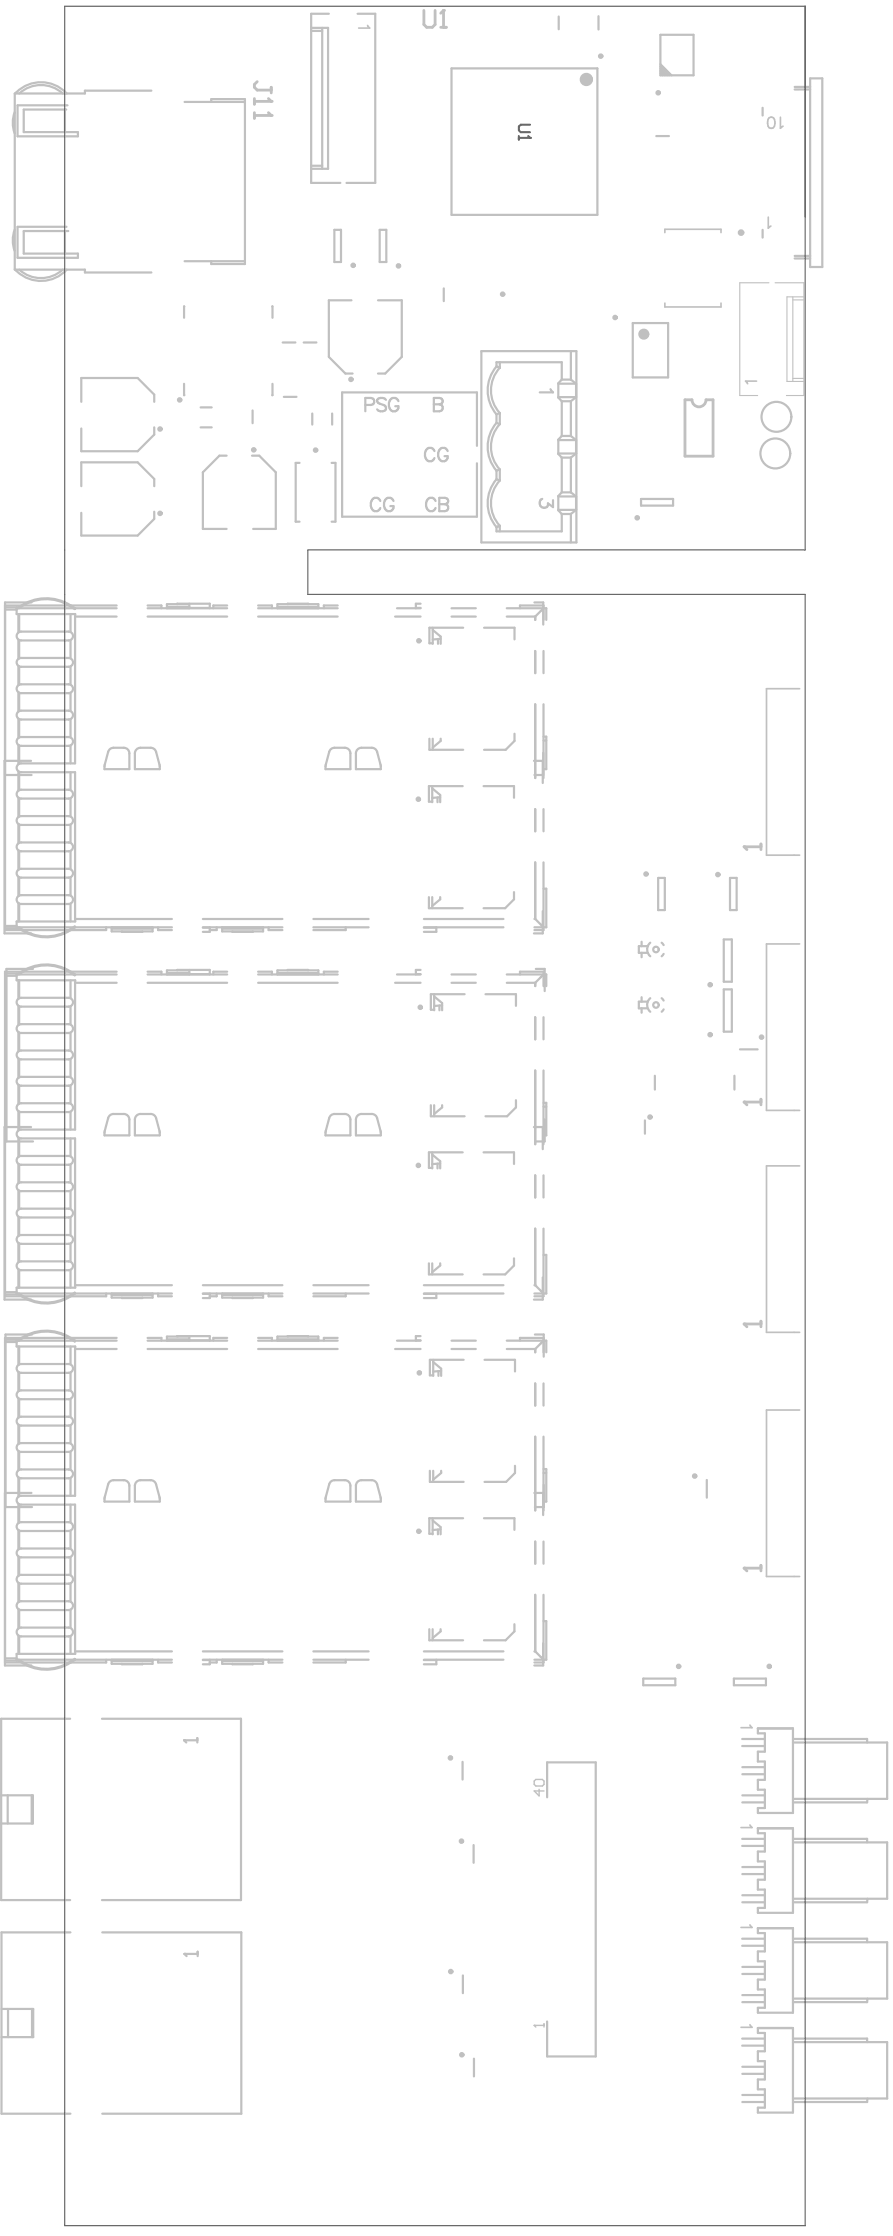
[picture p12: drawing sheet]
<svg xmlns="http://www.w3.org/2000/svg" width="268mm" height="671mm" viewBox="0 0 268 671" stroke-linecap="round" stroke-linejoin="round" font-family="sans-serif">
<g fill="none" stroke="#c0c0c0" stroke-width=".66">
<path d="M93.3 8.4h5.1v42.2h-5.1M93.3 9.3h3.3M96.6 8.4v42.2M98.6 4.1h-5.3v50.8h8.8M107.2 4.1h5.3v50.8h-8.6M167.5 4.9v3.9M179.5 4.9v4M198 19.9l2.7 2.7M198 10.4h10v12.2h-10zM198 19.3l3.3 3.3M19.5 32.9v6.7M20.2 31.6h-14.9v9.3h18.1v-1.3h-16.3v-6.7h12.8"/>
<path d="M45.4 27.2h-19.9v.8h-21.1v52.9h21.1v.8h19.9M55.3 30.6h18.1M63.3 30.6v-.9h10.1v49.5h-10.1v-.9M135.4 20.5h43.7v43.9h-43.7zM198 20.6l2 2M198 21.3l1.3 1.3M198 21.9l.7 .7M228.7 32.3v2.4M238.3 26.1h4.6M242.9 23.5h3.7v56.6h-3.7zM242.9 26.8h-4.6M93.3 49.7h3.3"/>
<path d="M196.8 40.8h3.8M19.5 69.3v6.8M19.9 68h-14.6v9.3h18.1v-1.2h-16.3v-6.8h13.4M55.3 78.3h18.1M100.3 68.9h1.9v9.7h-1.9zM113.8 68.9h2v9.7h-2zM228.7 68.9v2.4M238.3 76.8h4.6M238.3 77.5h4.6M55.3 91.9l-.1 3.4M81.6 91.9l.1 3.4M105.4 90.1h-6.8v16.9l5 5h2.1"/>
<path d="M113.3 90.1h7.2v16.9l-5 5h-2.2M133.1 86.5v3.8M189.7 96.9h10.6v16.3h-10.6zM55.2 115.1l.1 3.4M81.7 115.1l-.1 3.4M84.8 102.7h3.8M85.1 119h3.8M91.1 102.7h3.8M144.3 105.3h28.5v57.4h-28.5zM149.9 108.6v1.7l-1-.4v-1.3h19.5v5.3M167.4 119.1h5.3M167.4 115.1h5.3"/>
<path d="M168.4 113.9h2.8M168.4 113.9l-1 1.1v4.2l1 1.1M171.2 105.3v8.6M171.2 113.9l1.5 1.2M172.7 119.1l-1.5 1.2M172.7 115.1v4M24.4 120.5v-7.1h16.9l4.9 5v2.1M46.2 128.2v2.1l-4.9 5h-16.9v-6.8M60.2 122.2h3.3M60.2 128.2h3.3M67.9 136.7h-2.1l-5 5v16.9h7.1M75.6 136.7h2.1l5 5v16.9h-6.8"/>
<path d="M75.7 123.1v3.8M89.8 138.8h-1.1v17.7h1.1M93.6 124v3.3M99.4 138.8h1.2v17.7h-1.2M99.6 124v3.3M143 133.7v-16h-40.4v37.3h40.4v-16.1M148.9 124.3l1-.4v3.3l-1-.4zM167.4 136h5.3M167.4 132h5.3M168.4 137.2h2.8M168.4 130.8h2.8M168.4 120.3h2.8"/>
<path d="M168.4 120.3v10.5M168.4 137.2v10.5M168.4 130.8l-1 1.1v4.2l1 1.1M171.2 130.8l1.5 1.2M171.2 120.3v10.5M171.2 137.2v10.5M172.7 136l-1.5 1.2M172.7 132v4M24.4 145.8v-7.1h16.9l4.9 5v2.1M46.2 153.5v2.1l-4.9 5h-16.9v-6.8M148.9 141.2l1-.4v3.3l-1-.4zM167.4 152.9h5.3"/>
<path d="M167.4 148.9h5.3M168.4 154.2v5.2h-19.5v-1.3l1-.4v1.7M168.4 154.2h2.8M168.4 147.7h2.8M168.4 147.7l-1 1.1v4.3l1 1.1M171.2 147.7l1.5 1.2M171.2 154.2v8.5M172.7 152.9l-1.5 1.3M172.7 148.9v4M192.2 149.6h9.6v2h-9.6zM1.5 182.8h3.5M1.5 182.2h4"/>
<path d="M1.5 181.6h5M5 182.2v2h17.6v.4M5 182.4h17M5.5 184.2v5.5M5.5 191.8v5.8M5.5 199.7v5.8M5.7 184.2v5.4M5.7 192v5.5M5.7 199.9v5.5M6.3 200h14.3M6.3 197.3h14.3M6.3 192.1h14.3"/>
<path d="M6.3 189.4h14.3M7 181.6h13.7M9.5 180.7h-8v98.3h5M21.1 184.2v5.4M21.1 192v5.5M21.1 199.9v5.5M21.1 181.6l1.5 .9-.2 .2-1.4-.9M21.2 181.6h13.8M22.5 182.4h12.5M35 184.9h-12.5v44.1h-16.2M44.3 181.6h4.1v.8M44.3 184.9h23.8"/>
<path d="M44.3 182.4h23.8M50.1 182h6.7M50.1 182.4h6.7M53.1 181.2l9.8-.1v1.3M56.8 181.2h-6.7v1.2M56.8 181.1v1.3M56.8 182.3h6.1M68.1 181.6h-4.1v.8M77.4 181.6h4.1v.8M77.4 184.9h23.9M77.4 182.4h23.9M83.2 182.4v-1.2h12.3v1.2"/>
<path d="M83.2 182h12.3M83.2 182.4h12.3M86.3 181.2h6.1M101.3 181.6h-4.2v.8M118.5 184.9h7.6M119 182.4h7.1M124.7 182.3h1.4M126.1 181.1h-1.4v1.3M129.7 188.3v4.8M129.7 188.9l2.4 2v2.2M131.3 191.7v1.4M132.1 191.6l-2.4 .2"/>
<path d="M135.4 184.9h7.3M135.4 182.4h7.3M138.9 188.3h-10.1v4.6h.9M145.1 188.3h9.2v3.5M152 182.4h11.8v3.5M152 184.9h8.5M155.9 182.4v-.8h7.1v4.3M160.2 180.7h2.7v6.6M160.5 184.9v1M160.5 195.2v6.7M163 195.2v6.7M163 182.4l-2.5 2.5"/>
<path d="M5.5 207.6v5.8M5.5 215.5v5.8M5.7 207.8v5.5M5.7 215.7v5.5M6.3 215.8h14.3M6.3 213.1h14.3M6.3 207.9h14.3M6.3 205.2h14.3M21.1 207.8v5.5M21.1 215.7v5.5M160.5 211.2v22.2M163 211.2v22.2"/>
<path d="M1.5 232.4h8M5.5 223.4v5.8M5.5 231.3v5.8M5.5 239.2v5.8M5.7 223.6v5.5M5.7 231.5v5.5M5.7 239.4v5.5M6.3 231.6h16.2v44h29M6.3 239.5h14.3M6.3 223.7h14.3M6.3 221.1h14.3M6.3 236.9h14.3"/>
<path d="M9.3 228.2h-7.9v51.7h7.9M21.1 223.6v5.4M21.1 231.6v5.4M21.1 239.4v5.5M32.4 225.5l-1 3.9M34 224.3h3.1M38.8 225.9v4.8h-7.5v-.8M40.4 225.9v4.8h7.5v-.8M42.1 224.3h3.1M46.8 225.5l1 3.9M98.7 225.5l-1 3.9M100.3 224.3h3.1"/>
<path d="M105.1 225.9v4.8h-7.5v-.8M106.7 225.9v4.8h7.5v-.8M108.4 224.3h3.1M113.1 225.5l1 3.9M128.8 221.6v3.3h10.1M129.6 236.4l2.4 2v2.2M129.6 235.8v4.8M129.7 221.6v3.3M131.2 239.2v1.4M132 239.1l-2.4 .2M132.1 221.6v.6l-2.4 2M138.7 235.8h-10.1v4.6h1"/>
<path d="M145 235.8h9.1v3.5M154.3 220.1v2.1l-2.7 2.7h-6.5M160.1 228.2h2.6v6.6M162.9 225.8v6.6h-2.7M163 220.9h.8v9.8h-.8M163 222.1h.8M5.5 247.1v5.8M5.5 255v5.8M5.7 247.3v5.5M5.7 255.2v5.5M6.3 255.3h14.3M6.3 252.7h14.3"/>
<path d="M6.3 247.4h14.3M6.3 244.8h14.3M21.1 247.3v5.5M21.1 255.2v5.5M160.5 242.7v6.6M160.5 258.6v17M163 258.6v20.4h-2.8M163 242.7v6.6M1.5 278.4h4M1.5 277.7h3.5M5 278.1h17M5.5 263v5.8"/>
<path d="M5.5 270.9v5.5M5.7 263.1v5.5M5.7 271v5.4M6.3 271.1h14.3M6.3 268.5h14.3M6.3 263.2h14.3M6.3 260.6h14.3M7 279h13.7M21 278.8l1.4-.9 .2 .2-1.5 .9M21.1 263.1v5.5M21.1 271v5.4M22.5 278.1h29"/>
<path d="M22.6 276v.4h-17.6v2M31.8 278.1v.9h-10.6M33.5 278.1v1.2h12.2v-1.2M33.5 278.5h12.2M33.5 278.1h12.2M36.6 279.3h6.1M47.4 278.1v.9h4.1M60.8 278.2h2.1M60.8 275.6h23.9M60.8 278.1h23.9M62.9 278.1v1.4h-2.1M65 278.1v.9h-2.1"/>
<path d="M66.6 278.1v1.2h12.3v-1.2M66.6 278.5h12.3M66.6 278.1h12.3M69.7 279.3h6.1M80.5 278.1v.9h4.2M94 275.6h16.5M94 278.1h16.5M103.7 278.1v.9h-9.7M127.1 278.2h3.7M127.1 275.6h23.9M127.1 278.1h23.9M128.6 269.1v3.3h10.1"/>
<path d="M129.6 269.1v3.3M130.8 278.1v1.4h-3.7M132 269.1v.6l-2.4 2M154.1 267.6v2.1l-2.6 2.7h-6.5M160.2 275.6h.3M160.5 275.6l2.5 2.5M162.7 273.3v6.6h-2.6M163 266.5h.8v11.6h-3.6M197.3 263.3h2v9.7h-2zM218.9 263.3h2v9.7h-2zM1.5 292.7h3.5M1.5 292h4"/>
<path d="M5 292v2h17.6v.4M5 292.3h17M5.5 294v5.5M5.7 294v5.4M6.3 299.3h14.3M6.5 291.4h-5v97.4h5M7 291.4h13.7M9.9 290.6h-8v51.8h8M21.1 294v5.4M21.1 291.4l1.5 .9-.2 .2-1.4-.9M21.2 291.4h13.8M22.5 292.3h12.5"/>
<path d="M35 294.8h-12.5v44h-16.2M44.3 291.4h4.1v.9M44.3 292.3h23.8M44.3 294.8h23.8M50.1 291.9h6.7M53.1 291l9.8-.1v1.4M56.8 291h-6.7v1.3M56.8 290.9v1.4M56.8 292.2h6.1M68.1 291.4h-4.1v.9M77.4 291.4h4.1v.9M77.4 292.3h23.9"/>
<path d="M77.4 294.8h23.9M83.2 292.3v-1.3h12.3v1.3M83.2 291.9h12.3M86.3 291h6.1M101.3 291.4h-4.2v.9M118.5 294.8h7.6M119 292.3h7.1M124.7 292.2h1.4M126.1 290.9h-1.4v1.4M130.2 298.9l2.4 1.9v2.2M130.2 298.2v4.8M135.4 292.3h7.3"/>
<path d="M135.4 294.8h7.3M139.3 298.2h-10.1v4.6h1M145.6 298.2h9.1v3.5M152 292.3h11.8v3.5M152 294.8h8.5M155.9 292.3v-.9h7.1v4.4M160.5 294.8v1M160.7 290.6h2.6v6.6M163 292.3l-2.5 2.5M192.4 282.4v1.4M192.4 285.8v1.3M192.4 299.1v1.3"/>
<path d="M194.2 283.8h-2.6v2h2.6M217 296.7h2.4v12.7h-2.4zM217 281.8h2.4v12.6h-2.4zM5.5 301.6v5.8M5.5 309.6v5.8M5.5 317.5v5.8M5.7 301.8v5.5M5.7 309.7v5.5M5.7 317.6v5.5M6.3 315.1h14.3M6.3 309.8h14.3M6.3 307.2h14.3"/>
<path d="M6.3 301.9h14.3M6.3 317.7h14.3M21.1 301.8v5.5M21.1 309.7v5.5M21.1 317.6v5.5M131.8 301.6v1.4M132.6 301.5l-2.4 .2M160.5 305.1v6.6M163 305.1v6.6M192.4 302.4v1.3M194.2 300.4h-2.6v2h2.6M221.9 314.7h5.3"/>
<path d="M5.5 325.4v5.8M5.5 333.3v5.8M5.7 325.5v5.5M5.7 333.4v5.5M6.3 333.5h14.3M6.3 330.9h14.3M6.3 325.6h14.3M6.3 323h14.3M9.3 338h-7.9v51.8h7.9M21.1 325.5v5.5M21.1 333.4v5.4M32.4 335.3l-1 4"/>
<path d="M34 334.1h3.1M38.8 335.8v4.7h-7.5v-.8M40.4 335.8v4.7h7.5v-.8M42.1 334.1h3.1M46.8 335.3l1 4M98.7 335.3l-1 4M100.3 334.1h3.1M105.1 335.8v4.7h-7.5v-.8M106.7 335.8v4.7h7.5v-.8M108.4 334.1h3.1M113.1 335.3l1 4M129.2 331.5v3.3h10.1"/>
<path d="M130.2 331.5v3.3M132.6 331.5v.6l-2.4 2M154.7 330v2.1l-2.6 2.7h-6.5M160.1 338h2.6v6.7M160.5 321.1v22.1M163 330.8h.8v9.7h-.8M163 331.9h.8M163 321.1v22.1M163.3 335.7v6.7h-2.6M193.4 336v4M196.4 322.6v4.2M220.2 322.6v4.2"/>
<path d="M5.5 341.2v5.8M5.5 349.1v5.8M5.5 357v5.8M5.7 341.3v5.5M5.7 349.2v5.5M5.7 357.1v5.5M6.3 341.4h16.2v44.1h29M6.3 357.3h14.3M6.3 354.6h14.3M6.3 349.3h14.3M6.3 346.7h14.3M21.1 341.4v5.4"/>
<path d="M21.1 349.2v5.5M21.1 357.1v5.5M129.6 346.3l2.4 2v2.1M129.6 345.6v4.8M131.2 349v1.4M132 348.9l-2.4 .3M138.7 345.6h-10.1v4.7h1M145 345.6h9.1v3.5M160.5 352.5v6.7M163 352.5v6.7M5.5 364.9v5.8M5.5 372.8v5.8"/>
<path d="M5.7 365v5.5M5.7 372.9v5.5M6.3 373.1h14.3M6.3 370.4h14.3M6.3 362.5h14.3M6.3 378.3h14.3M6.3 365.2h14.3M21.1 365v5.5M21.1 372.9v5.5M128.6 378.9v3.3h10.1M129.6 378.9v3.3M132 378.9v.7l-2.4 2"/>
<path d="M154.1 377.4v2.2l-2.6 2.6h-6.5M160.5 368.5v17M163 368.5v20.3h-2.8M163 376.4h.8v11.6h-3.6M1.5 388.2h4M1.5 387.6h3.5M5 388h17M5.5 380.7v5.5M5.7 380.8v5.4M6.3 381h14.3M7 388.8h13.7M21 388.6l1.4-.9 .2 .2-1.5 .9"/>
<path d="M21.1 380.8v5.4M22.5 388h29M22.6 385.8v.4h-17.6v2M31.8 388v.8h-10.6M33.5 388v1.2h12.2v-1.2M33.5 388.4h12.2M33.5 388h12.2M36.6 389.2h6.1M47.4 388v.8h4.1M60.8 388.1h2.1M60.8 385.5h23.9M60.8 388h23.9"/>
<path d="M62.9 388v1.3h-2.1M65 388v.8h-2.1M66.6 388v1.2h12.3v-1.2M66.6 388.4h12.3M66.6 388h12.3M69.7 389.2h6.1M80.5 388v.8h4.2M94 385.5h16.5M94 388h16.5M103.7 388v.8h-9.7M127.1 388.1h3.7M127.1 385.5h23.9"/>
<path d="M127.1 388h23.9M130.8 388v1.3h-3.7M160.2 385.5h.3M160.5 385.5l2.5 2.5M162.7 383.1v6.7h-2.6M1.5 402.5h3.5M1.5 401.8h4M5 401.8v2h17.6v.4M5 402.1h17M5.5 403.8v5.6M5.5 411.5v5.8M5.5 419.4v5.8"/>
<path d="M5.7 403.8v5.4M5.7 411.6v5.5M5.7 419.5v5.5M6.3 419.7h14.3M6.3 417h14.3M6.3 411.8h14.3M6.3 409.1h14.3M6.5 401.3h-5v98.2h7.9M7 401.3h13.7M9.6 400.3h-8v51.7h8M21.1 403.8v5.4M21.1 411.6v5.5"/>
<path d="M21.1 419.5v5.5M21.1 401.2l1.5 .9-.2 .2-1.4-.8M21.2 401.3h13.8M22.5 402.1h12.5M35 404.6h-12.5v44h-16.2M44.3 401.3h4.1v.8M44.3 402.1h23.8M44.3 404.6h23.8M50.1 401.7h6.7M53.1 400.9l9.8-.2v1.4M56.8 400.9h-6.7v1.2M56.8 400.7v1.4"/>
<path d="M56.8 402h6.1M68.1 401.3h-4.1v.8M77.4 401.3h4.1v.8M77.4 402.1h23.9M77.4 404.6h23.9M83.2 402.1v-1.2h12.3v1.2M83.2 401.7h12.3M86.3 400.9h6.1M101.3 401.3h-4.2v.8M118.5 404.6h7.6M119 402.1h7.1M124.7 402h1.4"/>
<path d="M126.1 400.7h-1.4v1.4M129.9 408.5l2.4 2v2.2M129.9 407.8v4.9M131.5 411.2v1.5M132.3 411.2l-2.4 .2M135.4 402.1h7.3M135.4 404.6h7.3M139 407.8h-10.1v4.7h1M145.3 407.8h9.1v3.5M152 402.1h11.8v3.5M152 404.6h8.5M155.9 402.1v-.8h7.1v4.3"/>
<path d="M160.4 400.3h2.6v6.6M160.5 404.6v1M160.5 414.9v6.7M163 402.1l-2.5 2.5M163 414.9v6.7M5.5 427.3v5.8M5.5 435.2v5.8M5.7 427.4v5.5M5.7 435.3v5.6M6.3 435.5h14.3M6.3 427.6h14.3M6.3 424.9h14.3"/>
<path d="M6.3 432.8h14.3M21.1 427.4v5.5M21.1 435.3v5.6M154.4 439.6v2.2l-2.6 2.7h-6.5M160.5 430.9v22.1M163 430.9v22.1M1.5 447.8h7.9M5.5 443.1v5.8M5.5 451v5.8M5.5 458.9v5.8M5.7 443.2v5.6M5.7 451.1v5.6"/>
<path d="M5.7 459.1v5.5M6.3 451.3h16.2v44h29M6.3 459.2h14.3M6.3 456.5h14.3M6.3 443.4h14.3M6.3 440.7h14.3M21.1 443.2v5.4M21.1 451.3v5.4M21.1 459v5.6M32.4 445.2l-1 3.9M34 443.9h3.1M38.8 445.6v4.8h-7.5v-.9"/>
<path d="M40.4 445.6v4.8h7.5v-.9M42.1 443.9h3.1M46.8 445.2l1 3.9M98.7 445.2l-1 3.9M100.3 443.9h3.1M105.1 445.6v4.8h-7.5v-.9M106.7 445.6v4.8h7.5v-.9M108.4 443.9h3.1M113.1 445.2l1 3.9M128.9 441.1v3.4h10.1M129.7 456l2.4 2v2.2M129.7 455.4v4.8"/>
<path d="M129.9 441.1v3.4M131.3 458.8v1.4M132.1 458.7l-2.4 .2M132.3 441.1v.7l-2.4 2M138.9 455.4h-10.2v4.6h1M145.1 455.4h9.1v3.4M160.2 447.8h2.7v6.6M163 440.6h.8v9.8h-.8M163 441.8h.8M163 445.4v6.6h-2.6M211.9 443.9v5.3M5.5 466.8v5.8"/>
<path d="M5.5 474.7v5.8M5.7 467v5.5M5.7 474.9v5.5M6.3 475h14.3M6.3 472.3h14.3M6.3 467.1h14.3M6.3 464.4h14.3M21.1 467v5.5M21.1 474.9v5.5M160.5 462.3v6.7M160.5 478.3v17M163 478.3v20.3h-2.8"/>
<path d="M163 462.3v6.7M1.5 498.1h4M1.5 497.4h3.5M1.5 498.6h5M5 497.8h17M5.5 482.6v5.8M5.5 490.5v5.5M5.7 482.8v5.5M5.7 490.7v5.3M6.3 490.8h14.3M6.3 488.2h14.3M6.3 482.9h14.3"/>
<path d="M6.3 480.2h14.3M7 498.6h13.7M21 498.4l1.4-.9 .2 .3-1.5 .9M21.1 482.8v5.5M21.1 490.7v5.3M22.5 497.8h29M22.6 495.6v.4h-17.6v2.1M31.8 497.8v.8h-10.6M33.5 497.8v1.2h12.2v-1.2M33.5 498.2h12.2M36.6 499h6.1M47.4 497.8v.8h4.1"/>
<path d="M60.8 497.9h2.1M60.8 495.3h23.9M60.8 497.8h23.9M62.9 497.8v1.4h-2.1M65 497.8v.8h-2.1M66.6 497.8v1.2h12.3v-1.2M66.6 498.2h12.3M69.7 499h6.1M80.5 497.8v.8h4.2M94 495.3h16.5M94 497.8h16.5M103.7 497.8v.8h-9.7"/>
<path d="M127.1 497.9h3.7M127.1 495.3h23.9M127.1 497.8h23.9M128.7 488.6v3.4h10.2M129.7 488.6v3.4M130.8 497.8v1.4h-3.7M132.1 488.6v.7l-2.4 2M154.2 487.1v2.2l-2.6 2.7h-6.5M160.2 495.3h.3M160.5 495.3l2.5 2.5M162.9 492.9v6.6h-2.7M163 486.2h.8v11.6h-3.6"/>
<path d="M21 515.5h-20.7v54.4h20.7M30.6 515.5h41.7v54.4h-41.7M192.9 503.4h9.6v2h-9.6zM220 503.4h9.7v2h-9.7zM227.2 518.4h10.6v25.4h-10.6v-1.5h2.1v-5.5h-2.1v-3h2.1v-5.5h-2.1v-2.9h2.1v-5.5h-2.1zM.3 538.5h9.6v8.4h-9.6M2.3 538.5v8.4M9.5 538.5v8.4M138.7 528.4v5.3M164 539.1v-10.5h14.6v88.2h-14.6v-10.5M222.5 521.6h6.8M222.5 523.7h6.8"/>
<path d="M222.6 538.5h6.7M222.6 530h6.7M222.6 532.1h6.7M237.8 521.6h22.2v1M237.8 522.6h28.2v16.9h-28.2M260.1 539.5l-.1 1.1h-22.2M142 553.4v5.3M222.5 551.5h6.8M222.5 553.6h6.8M222.6 560h6.7M222.6 540.6h6.7M227.2 548.3h10.6v25.4h-10.6v-1.5h2.1v-5.5h-2.1v-2.9h2.1v-5.5h-2.1v-3h2.1v-5.5h-2.1z"/>
<path d="M237.8 551.5h22.2v1.1M237.8 552.6h28.2v16.9h-28.2M21.1 579.6h-20.7v54.4h20.7M30.7 579.6h41.7v54.4h-41.7M222.6 568.4h6.7M222.6 570.5h6.7M222.6 562.1h6.7M227.2 578.3h10.6v25.4h-10.6v-1.5h2.1v-5.5h-2.1v-3h2.1v-5.5h-2.1v-2.9h2.1v-5.5h-2.1zM260.1 569.5l-.1 1h-22.2M55.3 586h4M59.3 585.4v1.3M138.8 592.5v5.3"/>
<path d="M222.5 583.6h6.8M222.5 581.5h6.8M222.6 598.4h6.7M222.6 589.9h6.7M222.6 592h6.7M237.8 581.5h22.2v1M237.8 582.5h28.2v16.9h-28.2M260.1 599.4l-.1 1.1h-22.2M.4 602.5h9.6v8.5h-9.6M2.4 602.5v8.5M9.6 602.5v8.5M142.1 617.4v5.4"/>
<path d="M222.5 611.4h6.8M222.5 613.5h6.8M222.6 619.9h6.7M222.6 600.5h6.7M227.2 608.3h10.6v25.3h-10.6v-1.5h2.1v-5.5h-2.1v-2.9h2.1v-5.5h-2.1v-3h2.1v-5.5h-2.1zM237.8 611.4h22.2v1.1M237.8 612.5h28.2v16.9h-28.2M222.6 630.4h6.7M222.6 628.3h6.7M222.6 622h6.7M260.1 629.4l-.1 1h-22.2"/>
</g>
<path d="M199.4 69.8v-1h16.8v1M199.4 90.9v1.2h16.8v-1.2M239.8 206.6h-10v49.9h10M239.8 283.1h-10v49.9h10M239.8 349.7h-10v49.9h10M239.8 422.9h-10v49.9h10" fill="none" stroke="#c0c0c0" stroke-width=".5"/>
<path d="M207.5 119.9h-2.1v16.9h8.4v-16.9h-2.1" fill="none" stroke="#c0c0c0" stroke-width=".84"/>
<path d="M230.6 84.8h-8.8v33.8h5.4M232.4 84.8h8.6v33.8h-5.2M237.7 89.9h3.3M237.7 89v25.4M241 89h-5v25.4h5M237.7 113.5h3.3" fill="none" stroke="#c0c0c0" stroke-width=".33"/>
<circle cx="55.3" cy="586" r=".33" fill="#c0c0c0"/>
<path d="M55.2 522h4M59.2 521.3v1.3M55.3 586l.7 .7" fill="none" stroke="#c0c0c0" stroke-width=".66"/>
<circle cx="55.2" cy="522" r=".33" fill="#c0c0c0"/>
<path d="M130.1 119.4l2.3 .2a.93 .93 0 0 1 0 1.5l-.6 .2a1.05 1.05 0 0 1 1 1 1.05 1.05 0 0 1-1 1.1h-1.7zM165.1 116.7l.7 1h-4M130.1 121.3h1.7M114 150.3a1.46 1.46 0 0 0-1.6-1 1.46 1.46 0 0 0-1.2 1.5 1.74 1.74 0 0 0 .4 1.9 1.74 1.74 0 0 0 1.9 .4l.5-.7M118 150.3a1.46 1.46 0 0 0-1.7-1 1.46 1.46 0 0 0-1.2 1.5 1.74 1.74 0 0 0 .4 1.9 1.74 1.74 0 0 0 1.9 .4l.6-.7v-.6h-1M130.6 150.3a1.46 1.46 0 0 0-1.7-1 1.46 1.46 0 0 0-1.1 1.5 1.74 1.74 0 0 0 .3 1.9 1.74 1.74 0 0 0 1.9 .4l.6-.7M131.7 149.3l2.3 .2a.93 .93 0 0 1 0 1.5l-.6 .2a1.05 1.05 0 0 1 1 1.1 1.05 1.05 0 0 1-1 1h-1.7zM131.7 151.2h1.7M162.6 149.6a1.36 1.36 0 0 0-.5 2.2 1.36 1.36 0 0 0 2.2-.3v-.5l1.5 1.1v-2.1M55.2 522l.7 .6" fill="none" stroke="#c0c0c0" stroke-width=".66"/>
<path d="M230.4 65.1v3.3l.8-.6M226.9 114.3h-3.4l.7 .8M224.9 517.4l.6 .8h-3.3M224.9 547.3l.6 .8h-3.3M224.9 577.3l.6 .8h-3.3M224.9 607.3l.6 .7h-3.3" fill="none" stroke="#c0c0c0" stroke-width=".5"/>
<path d="M160.2 607.5h2.9M163.1 607v1" fill="none" stroke="#c0c0c0" stroke-width=".42"/>
<circle cx="160.2" cy="607.5" r=".21" fill="#c0c0c0"/>
<path d="M160.2 607.5l.5 .5" fill="none" stroke="#c0c0c0" stroke-width=".42"/>
<path d="M223.1 470.3h5.1M228.2 469.5v1.7" fill="none" stroke="#c0c0c0" stroke-width=".84"/>
<circle cx="223.1" cy="470.3" r=".42" fill="#c0c0c0"/>
<path d="M223.1 397.1h5.1M228.2 396.2v1.7M223.1 470.3l.9 .9" fill="none" stroke="#c0c0c0" stroke-width=".84"/>
<circle cx="223.1" cy="397.1" r=".42" fill="#c0c0c0"/>
<path d="M223.1 254h5.1M228.2 253.1v1.7M223.1 397.1l.9 .8" fill="none" stroke="#c0c0c0" stroke-width=".84"/>
<circle cx="223.1" cy="254" r=".42" fill="#c0c0c0"/>
<path d="M76.3 29.6v1.6M76.3 30.4h5M77.1 24.5l-.8 .8v.9l.8 .8h4.2M81.3 26.2v1.7M223.1 254l.9 .8" fill="none" stroke="#c0c0c0" stroke-width=".84"/>
<path d="M230.6 35.3a1.07 1.07 0 0 1 1.6 .5 2.76 2.76 0 0 1-.3 2.5 1.07 1.07 0 0 1-1.6-.5 2.76 2.76 0 0 1 .3-2.5zM234 35.2v3.3l.8-.7" fill="none" stroke="#c0c0c0" stroke-width=".5"/>
<circle cx="81.3" cy="30.4" r=".42" fill="#c0c0c0"/>
<path d="M76.3 33.8v1.7M76.3 34.6h5M80.5 29.6l.8 .8" fill="none" stroke="#c0c0c0" stroke-width=".84"/>
<circle cx="81.3" cy="34.6" r=".42" fill="#c0c0c0"/>
<path d="M127.1 3.1v4.2l.8 .9h1.7l.9-.9v-4.2M132.1 8.2h1.7M133 3.1v5.1M80.5 33.8l.8 .8" fill="none" stroke="#c0c0c0" stroke-width=".84"/>
<path d="M130.3 135.3a1.46 1.46 0 0 0-1.7-1 1.46 1.46 0 0 0-1.2 1.6 1.74 1.74 0 0 0 .4 1.9 1.74 1.74 0 0 0 1.9 .3l.6-.7M134.2 135.3a1.46 1.46 0 0 0-1.6-1 1.46 1.46 0 0 0-1.2 1.6 1.74 1.74 0 0 0 .4 1.9 1.74 1.74 0 0 0 1.9 .3l.5-.7v-.6h-.9" fill="none" stroke="#c0c0c0" stroke-width=".66"/>
<circle cx="133" cy="3.1" r=".42" fill="#c0c0c0"/>
<path d="M133 3.1l-.9 .9M223.1 330.5h5.1M228.2 329.7v1.7" fill="none" stroke="#c0c0c0" stroke-width=".84"/>
<path d="M160.7 533.7h1.9l.5 .5v1l-.5 .5h-1.9l-.5-.5v-1zM161.6 536.7v1.9l-1.4-1.5h2.9" fill="none" stroke="#c0c0c0" stroke-width=".42"/>
<circle cx="223.1" cy="330.5" r=".42" fill="#c0c0c0"/>
<path d="M207.5 119.9a2.1 2.1 0 0 0 2.1 2.1 2.1 2.1 0 0 0 2.1-2.1M223.1 330.5l.9 .9" fill="none" stroke="#c0c0c0" stroke-width=".84"/>
<path d="M110.2 7.6l.6 .8h-3.3" fill="none" stroke="#c0c0c0" stroke-width=".5"/>
<g fill="none" stroke="#c0c0c0" stroke-width=".66">
<path d="M4.4 33.7a9.2 9.2 0 0 0 0 6.3M4.6 28a10.4 10.4 0 0 1 15.4 0M5.8 28a9.6 9.6 0 0 1 13 0M4.4 68.9a9.2 9.2 0 0 0 0 6.3M4.6 80.9a10.4 10.4 0 0 0 15.4 0M5.8 80.9a9.6 9.6 0 0 0 13 0M115.7 119.9a1.74 1.74 0 0 0-2.6 0 1.02 1.02 0 0 0 .7 1.2l1.2 .4a.97 .97 0 0 1 .7 .7 .97 .97 0 0 1-.4 1 1.82 1.82 0 0 1-2.2-.4M148.9 109.9a11 11 0 0 0 0 14.4M149.9 110.3a10 10 0 0 0 0 13.6M109.5 121.5h1.7a1.05 1.05 0 0 0 1-1.1 1.05 1.05 0 0 0-1-1h-1.7v4M119.5 120.3a1.46 1.46 0 0 0-1.7-.9 1.46 1.46 0 0 0-1.2 1.5 1.74 1.74 0 0 0 .4 1.9 1.74 1.74 0 0 0 1.9 .4l.6-.8v-.6h-1M148.9 126.8a11 11 0 0 0 0 14.4"/>
<path d="M149.9 127.2a10 10 0 0 0 0 13.6M148.9 143.7a11 11 0 0 0 0 14.4M149.9 144.1a10 10 0 0 0 0 13.6M6.3 197.3a1.32 1.32 0 0 0-1.3 1.4 1.32 1.32 0 0 0 1.3 1.3M6.3 189.4a1.32 1.32 0 0 0-1.3 1.4 1.32 1.32 0 0 0 1.3 1.3M20.6 197.3a1.32 1.32 0 0 1 1.3 1.4 1.32 1.32 0 0 1-1.3 1.3M20.6 189.4a1.32 1.32 0 0 1 1.3 1.4 1.32 1.32 0 0 1-1.3 1.3M21 181.8a13.8 13.8 0 0 0-15.5 .6M21.1 181.6a13.9 13.9 0 0 0-15.6 .6M6.3 213.1a1.32 1.32 0 0 0-1.3 1.4 1.32 1.32 0 0 0 1.3 1.3M6.3 205.2a1.32 1.32 0 0 0-1.3 1.4 1.32 1.32 0 0 0 1.3 1.3M20.6 213.1a1.32 1.32 0 0 1 1.3 1.4 1.32 1.32 0 0 1-1.3 1.3"/>
<path d="M20.6 205.2a1.32 1.32 0 0 1 1.3 1.4 1.32 1.32 0 0 1-1.3 1.3M6.3 229a1.32 1.32 0 0 0-1.3 1.3 1.32 1.32 0 0 0 1.3 1.3M6.3 236.9a1.32 1.32 0 0 0-1.3 1.3 1.32 1.32 0 0 0 1.3 1.3M6.3 221.1a1.32 1.32 0 0 0-1.3 1.3 1.32 1.32 0 0 0 1.3 1.3M20.6 236.9a1.32 1.32 0 0 1 1.3 1.3 1.32 1.32 0 0 1-1.3 1.3M20.6 221.1a1.32 1.32 0 0 1 1.3 1.3 1.32 1.32 0 0 1-1.3 1.3M31.4 229.4l-.1 .5M34 224.3l-.8 .2-.8 1M37.1 224.3l1.2 .5 .5 1.1M42.1 224.3l-1.2 .5-.5 1.1M45.2 224.3l.8 .2 .8 1M47.8 229.4l.1 .5"/>
<path d="M97.7 229.4l-.1 .5M100.3 224.3l-1.2 .5-.4 .7M103.4 224.3l1.2 .5 .5 1.1M108.4 224.3l-1.2 .5-.5 1.1M111.5 224.3l.8 .2 .8 1M114.1 229.4l.1 .5M6.3 252.7a1.32 1.32 0 0 0-1.3 1.3 1.32 1.32 0 0 0 1.3 1.3M6.3 244.8a1.32 1.32 0 0 0-1.3 1.3 1.32 1.32 0 0 0 1.3 1.3M20.6 252.7a1.32 1.32 0 0 1 1.3 1.3 1.32 1.32 0 0 1-1.3 1.3M20.6 244.8a1.32 1.32 0 0 1 1.3 1.3 1.32 1.32 0 0 1-1.3 1.3M5.5 278.4a13.9 13.9 0 0 0 15.6 .6M5.5 278.1a13.8 13.8 0 0 0 15.5 .7"/>
<path d="M6.3 260.6a1.32 1.32 0 0 0-1.3 1.3 1.32 1.32 0 0 0 1.3 1.3M6.3 268.5a1.32 1.32 0 0 0-1.3 1.3 1.32 1.32 0 0 0 1.3 1.3M20.6 260.6a1.32 1.32 0 0 1 1.3 1.3 1.32 1.32 0 0 1-1.3 1.3M20.6 268.5a1.32 1.32 0 0 1 1.3 1.3 1.32 1.32 0 0 1-1.3 1.3M6.3 299.3a1.32 1.32 0 0 0-1.3 1.3 1.32 1.32 0 0 0 1.3 1.3M20.6 299.3a1.32 1.32 0 0 1 1.3 1.3 1.32 1.32 0 0 1-1.3 1.3M21 291.6a13.8 13.8 0 0 0-15.5 .7M21.1 291.4a13.9 13.9 0 0 0-15.6 .6M195 299.4a2.67 2.67 0 0 0 0 4.1M195 282.7a2.67 2.67 0 0 0 0 4.1M198.4 299.4l.6 .7M198.4 282.7l.6 .8"/>
<path d="M199 286.1l-.6 .7M6.3 307.2a1.32 1.32 0 0 0-1.3 1.3 1.32 1.32 0 0 0 1.3 1.3M6.3 315.1a1.32 1.32 0 0 0-1.3 1.3 1.32 1.32 0 0 0 1.3 1.3M20.6 307.2a1.32 1.32 0 0 1 1.3 1.3 1.32 1.32 0 0 1-1.3 1.3M20.6 315.1a1.32 1.32 0 0 1 1.3 1.3 1.32 1.32 0 0 1-1.3 1.3M199 302.7l-.6 .8M6.3 338.8a1.32 1.32 0 0 0-1.3 1.3 1.32 1.32 0 0 0 1.3 1.3M6.3 323a1.32 1.32 0 0 0-1.3 1.3 1.32 1.32 0 0 0 1.3 1.3M6.3 330.9a1.32 1.32 0 0 0-1.3 1.3 1.32 1.32 0 0 0 1.3 1.3M20.6 330.9a1.32 1.32 0 0 1 1.3 1.3 1.32 1.32 0 0 1-1.3 1.3M20.6 323a1.32 1.32 0 0 1 1.3 1.3 1.32 1.32 0 0 1-1.3 1.3M31.4 339.3l-.1 .4"/>
<path d="M34 334.1l-.8 .2-.8 1M37.1 334.1l1.2 .5 .5 1.2M42.1 334.1l-1.2 .5-.5 1.2M45.2 334.1l1.2 .5 .4 .7M47.8 339.3l.1 .4M97.7 339.3l-.1 .4M100.3 334.1l-1.2 .5-.4 .7M103.4 334.1l1.2 .5 .5 1.2M108.4 334.1l-1.2 .5-.5 1.2M111.5 334.1l.8 .2 .8 1M114.1 339.3l.1 .4M6.3 354.6a1.32 1.32 0 0 0-1.3 1.3 1.32 1.32 0 0 0 1.3 1.4"/>
<path d="M6.3 346.7a1.32 1.32 0 0 0-1.3 1.3 1.32 1.32 0 0 0 1.3 1.3M20.6 354.6a1.32 1.32 0 0 1 1.3 1.3 1.32 1.32 0 0 1-1.3 1.4M20.6 346.7a1.32 1.32 0 0 1 1.3 1.3 1.32 1.32 0 0 1-1.3 1.3M6.3 370.4a1.32 1.32 0 0 0-1.3 1.3 1.32 1.32 0 0 0 1.3 1.4M6.3 378.3a1.32 1.32 0 0 0-1.3 1.3 1.32 1.32 0 0 0 1.3 1.4M6.3 362.5a1.32 1.32 0 0 0-1.3 1.3 1.32 1.32 0 0 0 1.3 1.4M20.6 378.3a1.32 1.32 0 0 1 1.3 1.3 1.32 1.32 0 0 1-1.3 1.4M20.6 370.4a1.32 1.32 0 0 1 1.3 1.3 1.32 1.32 0 0 1-1.3 1.4M20.6 362.5a1.32 1.32 0 0 1 1.3 1.3 1.32 1.32 0 0 1-1.3 1.4M5.5 388.2a13.9 13.9 0 0 0 15.6 .6M5.5 388a13.8 13.8 0 0 0 15.5 .6M6.3 409.1a1.32 1.32 0 0 0-1.3 1.3 1.32 1.32 0 0 0 1.3 1.4"/>
<path d="M6.3 417a1.32 1.32 0 0 0-1.3 1.3 1.32 1.32 0 0 0 1.3 1.4M20.6 409.1a1.32 1.32 0 0 1 1.3 1.3 1.32 1.32 0 0 1-1.3 1.4M20.6 417a1.32 1.32 0 0 1 1.3 1.3 1.32 1.32 0 0 1-1.3 1.4M21 401.5a13.8 13.8 0 0 0-15.5 .6M21.1 401.2a13.9 13.9 0 0 0-15.6 .6M6.3 424.9a1.32 1.32 0 0 0-1.3 1.3 1.32 1.32 0 0 0 1.3 1.4M6.3 432.8a1.32 1.32 0 0 0-1.3 1.3 1.32 1.32 0 0 0 1.3 1.4M20.6 432.8a1.32 1.32 0 0 1 1.3 1.3 1.32 1.32 0 0 1-1.3 1.4M20.6 424.9a1.32 1.32 0 0 1 1.3 1.3 1.32 1.32 0 0 1-1.3 1.4M6.3 456.5a1.32 1.32 0 0 0-1.3 1.4 1.32 1.32 0 0 0 1.3 1.3M6.3 448.6a1.32 1.32 0 0 0-1.3 1.4 1.32 1.32 0 0 0 1.3 1.3M6.3 440.7a1.32 1.32 0 0 0-1.3 1.3 1.32 1.32 0 0 0 1.3 1.4"/>
<path d="M20.6 456.5a1.32 1.32 0 0 1 1.3 1.4 1.32 1.32 0 0 1-1.3 1.3M20.6 440.7a1.32 1.32 0 0 1 1.3 1.3 1.32 1.32 0 0 1-1.3 1.4M31.4 449.1l-.1 .4M34 443.9l-.8 .3-.8 1M37.1 443.9l1.2 .5 .5 1.2M42.1 443.9l-1.2 .5-.5 1.2M45.2 443.9l1.2 .5 .4 .8M47.8 449.1l.1 .4M97.7 449.1l-.1 .4M100.3 443.9l-1.2 .5-.4 .8M103.4 443.9l1.2 .5 .5 1.2M108.4 443.9l-1.2 .5-.5 1.2"/>
<path d="M111.5 443.9l.8 .3 .8 1M114.1 449.1l.1 .4M6.3 472.3a1.32 1.32 0 0 0-1.3 1.4 1.32 1.32 0 0 0 1.3 1.3M6.3 464.4a1.32 1.32 0 0 0-1.3 1.4 1.32 1.32 0 0 0 1.3 1.3M20.6 472.3a1.32 1.32 0 0 1 1.3 1.4 1.32 1.32 0 0 1-1.3 1.3M20.6 464.4a1.32 1.32 0 0 1 1.3 1.4 1.32 1.32 0 0 1-1.3 1.3M5.5 498.1a13.9 13.9 0 0 0 15.6 .6M5.5 497.8a13.8 13.8 0 0 0 15.5 .6M6.3 488.2a1.32 1.32 0 0 0-1.3 1.3 1.32 1.32 0 0 0 1.3 1.3M6.3 480.2a1.32 1.32 0 0 0-1.3 1.4 1.32 1.32 0 0 0 1.3 1.3M20.6 488.2a1.32 1.32 0 0 1 1.3 1.3 1.32 1.32 0 0 1-1.3 1.3M20.6 480.2a1.32 1.32 0 0 1 1.3 1.4 1.32 1.32 0 0 1-1.3 1.3"/>
<circle cx="232.5" cy="136" r="4.5"/>
<circle cx="232.8" cy="125" r="4.5"/>
<circle cx="196.7" cy="284.8" r=".83"/>
<circle cx="196.7" cy="301.4" r=".83"/>
</g>
<g fill="none" stroke="#c0c0c0" stroke-width=".83">
<circle cx="180.1" cy="16.8" r=".42"/>
<circle cx="197.3" cy="27.8" r=".42"/>
<circle cx="105.9" cy="79.6" r=".42"/>
<circle cx="119.5" cy="79.8" r=".42"/>
<circle cx="150.7" cy="88.2" r=".42"/>
<circle cx="184.4" cy="95.2" r=".42"/>
<circle cx="53.9" cy="119.9" r=".42"/>
<circle cx="105.2" cy="113.8" r=".42"/>
<circle cx="48" cy="128.7" r=".42"/>
<circle cx="76.1" cy="134.9" r=".42"/>
<circle cx="94.6" cy="135" r=".42"/>
<circle cx="48" cy="154" r=".42"/>
<circle cx="191.1" cy="155.3" r=".42"/>
<circle cx="125.6" cy="192.2" r=".42"/>
<circle cx="125.4" cy="239.7" r=".42"/>
<circle cx="193.7" cy="262.1" r=".42"/>
<circle cx="215.2" cy="262.3" r=".42"/>
<circle cx="212.9" cy="295.3" r=".42"/>
<circle cx="126" cy="302.1" r=".42"/>
<circle cx="212.9" cy="310.3" r=".42"/>
<circle cx="228.3" cy="311.1" r=".42"/>
<circle cx="194.9" cy="335" r=".42"/>
<circle cx="125.4" cy="349.5" r=".42"/>
<circle cx="125.7" cy="411.8" r=".42"/>
<circle cx="125.6" cy="459.3" r=".42"/>
<circle cx="208.3" cy="442.7" r=".42"/>
<circle cx="203.5" cy="499.8" r=".42"/>
<circle cx="230.7" cy="499.8" r=".42"/>
<circle cx="135.1" cy="527.2" r=".42"/>
<circle cx="138.4" cy="552.2" r=".42"/>
<circle cx="135.2" cy="591.3" r=".42"/>
<circle cx="138.5" cy="616.3" r=".42"/>
</g>
<circle cx="175.8" cy="23.8" r="1" fill="none" stroke="#c0c0c0" stroke-width="2"/>
<circle cx="222.2" cy="69.8" r=".5" fill="none" stroke="#c0c0c0" stroke-width=".99"/>
<circle cx="193" cy="100.2" r=".83" fill="none" stroke="#c0c0c0" stroke-width="1.7"/>
<path d="M241.4 1.9h-222v665.6h222M241.4 1.9h.1M241.4 1.9v163.1h-149.1v13.3h149.1v489.2M241.4 667.5h.1" fill="none" stroke="#5a5a5a" stroke-width=".33"/>
<path d="M158.9 37.4h-2.8l-.5 .6v1.1l.5 .6h2.8M155.6 40.8v1.1M155.6 41.3h3.3" fill="none" stroke="#5a5a5a" stroke-width=".59"/>
<circle cx="158.9" cy="41.3" r=".29" fill="#5a5a5a"/>
<path d="M158.4 40.8l.5 .5" fill="none" stroke="#5a5a5a" stroke-width=".59"/>
</svg>
